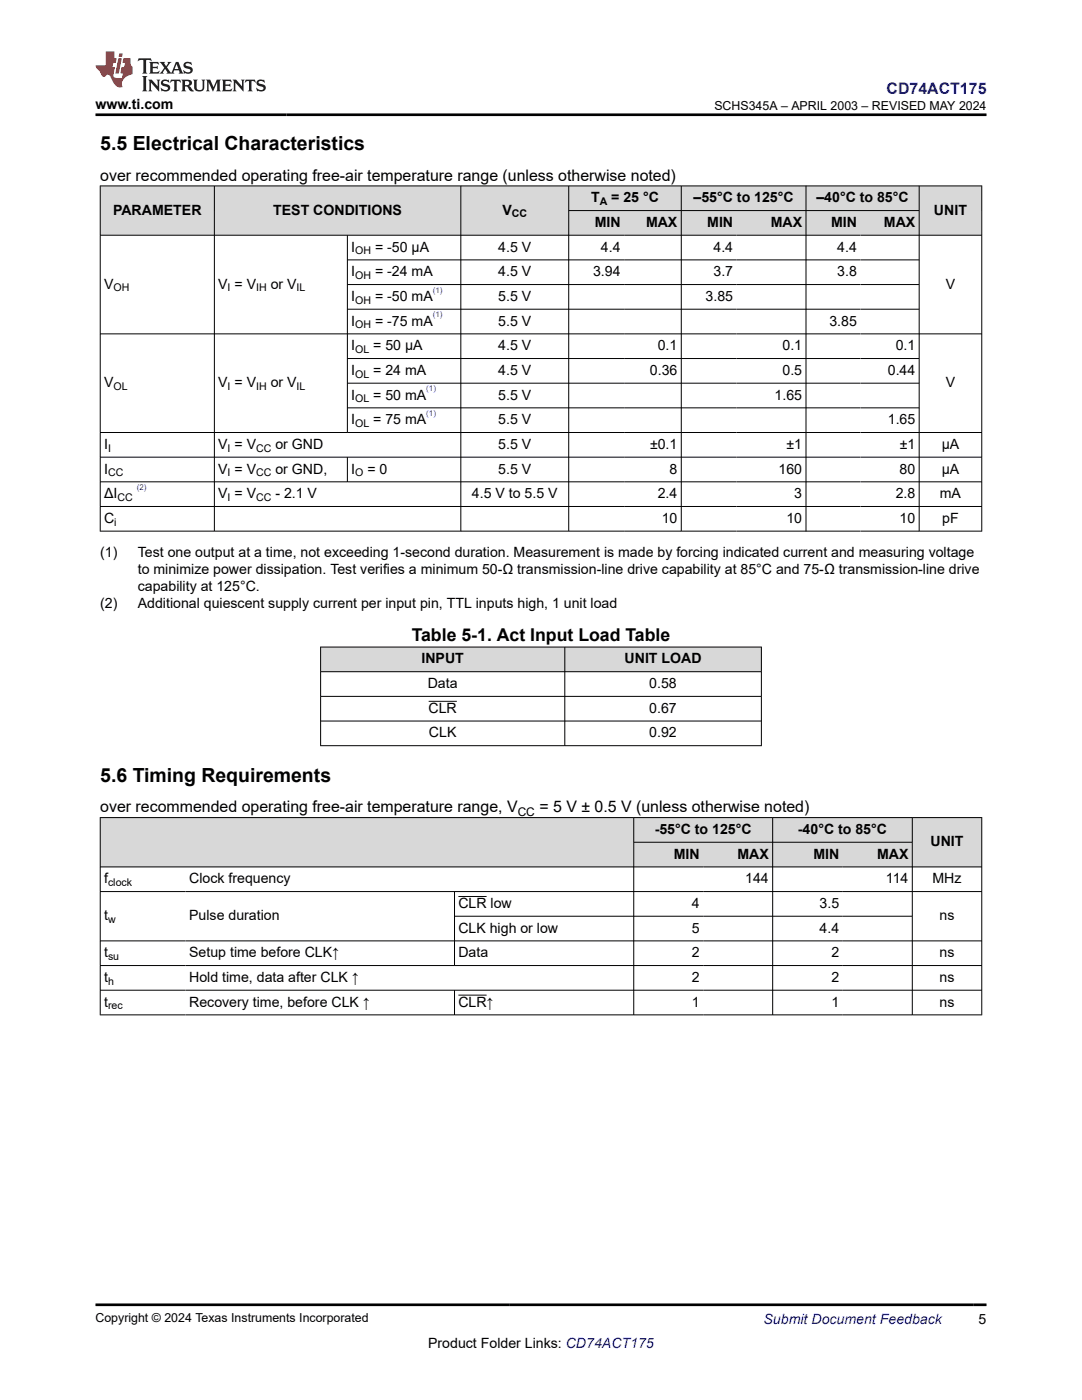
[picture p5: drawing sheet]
<svg xmlns="http://www.w3.org/2000/svg" width="216mm" height="279mm" viewBox="0 0 216 279" stroke-linecap="round" stroke-linejoin="round" font-family="sans-serif">
<defs><g id="words">
<g font-size="3.9">
<text x="20" y="29.9">5.5 Electrical Characteristics</text>
<text x="20" y="156">5.6 Timing Requirements</text>
</g>
<text font-size="3.5" x="82.1" y="128">Table 5-1. Act Input Load Table</text>
<text font-size="3.2" fill="#00f" x="176.9" y="18.7">CD74ACT175</text>
<g font-size="3.2">
<text x="20" y="36.1">over recommended operating free-air temperature range (unless otherwise noted)</text>
<text x="20" y="162.1">over recommended operating free-air temperature range, V</text>
<text x="107.6" y="162.1">= 5 V ± 0.5 V (unless otherwise noted)</text>
</g>
<g font-size="2.8">
<text x="19" y="21.8">www.ti.com</text>
<text x="117.9" y="40.4">T</text>
<text x="122" y="40.4">= 25 °C</text>
<text x="138.4" y="40.4">–55°C to 125°C</text>
<text x="162.9" y="40.4">–40°C to 85°C</text>
<text x="22.6" y="42.8">PARAMETER</text>
<text x="54.5" y="42.8">TEST CONDITIONS</text>
<text x="100.2" y="42.8">V</text>
<text x="118.7" y="45.3">MIN</text>
<text x="128.9" y="45.3">MAX</text>
<text x="141.1" y="45.3">MIN</text>
<text x="153.8" y="45.3">MAX</text>
<text x="165.8" y="45.3">MIN</text>
<text x="176.4" y="45.3">MAX</text>
<text x="186.4" y="42.8">UNIT</text>
<text x="70.1" y="50.2">I</text>
<text x="74.8" y="50.2">= ‐50 μΑ</text>
<text x="99.4" y="50.2">4.5 V</text>
<text x="119.9" y="50.2">4.4</text>
<text x="142.4" y="50.2">4.4</text>
<text x="167.1" y="50.2">4.4</text>
<text x="20.8" y="57.6">V</text>
<text x="43.5" y="57.6">V = V</text>
<text x="54" y="57.6">or V</text>
<text x="70.1" y="55.1">I</text>
<text x="74.8" y="55.1">= ‐24 mA</text>
<text x="99.4" y="55.1">4.5 V</text>
<text x="118.3" y="55.1">3.94</text>
<text x="142.4" y="55.1">3.7</text>
<text x="167.1" y="55.1">3.8</text>
<text x="188.7" y="57.6">V</text>
<text x="70.1" y="60.1">I</text>
<text x="70.1" y="65">I</text>
<text x="74.8" y="60.1">= ‐50 mA</text>
<text x="74.8" y="65">= ‐75 mA</text>
<text x="99.4" y="60.1">5.5 V</text>
<text x="99.4" y="65">5.5 V</text>
<text x="140.8" y="60.1">3.85</text>
<text x="165.5" y="65">3.85</text>
<text x="70.1" y="69.9">I</text>
<text x="74.5" y="69.9">= 50 μA</text>
<text x="99.4" y="69.9">4.5 V</text>
<text x="131.3" y="69.9">0.1</text>
<text x="156.1" y="69.9">0.1</text>
<text x="178.7" y="69.9">0.1</text>
<text x="20.8" y="77.3">V</text>
<text x="43.5" y="77.3">V = V</text>
<text x="54" y="77.3">or V</text>
<text x="70.1" y="74.8">I</text>
<text x="74.5" y="74.8">= 24 mA</text>
<text x="99.4" y="74.8">4.5 V</text>
<text x="129.7" y="74.8">0.36</text>
<text x="156.1" y="74.8">0.5</text>
<text x="177.2" y="74.8">0.44</text>
<text x="188.7" y="77.3">V</text>
<text x="70.1" y="79.7">I</text>
<text x="74.5" y="79.7">= 50 mA</text>
<text x="99.4" y="79.7">5.5 V</text>
<text x="154.6" y="79.7">1.65</text>
<text x="20.8" y="89.6">I</text>
<text x="43.5" y="89.6">V = V</text>
<text x="55" y="89.6">or GND</text>
<text x="70.1" y="84.7">I</text>
<text x="74.5" y="84.7">= 75 mA</text>
<text x="99.4" y="84.7">5.5 V</text>
<text x="99.4" y="89.6">5.5 V</text>
<text x="129.7" y="89.6">±0.1</text>
<text x="156.9" y="89.6">±1</text>
<text x="177.2" y="84.7">1.65</text>
<text x="179.5" y="89.6">±1</text>
<text x="187.9" y="89.6">μA</text>
<text x="20.8" y="94.5">I</text>
<text x="43.5" y="94.5">V = V</text>
<text x="55" y="94.5">or GND,</text>
<text x="70.1" y="94.5">I</text>
<text x="73.3" y="94.5">= 0</text>
<text x="99.4" y="94.5">5.5 V</text>
<text x="133.6" y="94.5">8</text>
<text x="155.4" y="94.5">160</text>
<text x="179.5" y="94.5">80</text>
<text x="187.9" y="94.5">μA</text>
<text x="20.8" y="99.4">ΔI</text>
<text x="43.5" y="99.4">V = V</text>
<text x="55" y="99.4">- 2.1 V</text>
<text x="94.2" y="99.4">4.5 V to 5.5 V</text>
<text x="131.3" y="99.4">2.4</text>
<text x="158.5" y="99.4">3</text>
<text x="178.7" y="99.4">2.8</text>
<text x="187.5" y="99.4">mA</text>
<text x="20.8" y="104.4">C</text>
<text x="132" y="104.4">10</text>
<text x="156.9" y="104.4">10</text>
<text x="179.5" y="104.4">10</text>
<text x="188" y="104.4">pF</text>
<text x="20" y="111.2">(1)</text>
<text x="27.5" y="111.2">Test one output at a time, not exceeding 1-second duration. Measurement is made by forcing indicated current and measuring voltage</text>
<text x="27.5" y="114.5">to minimize power dissipation. Test verifies a minimum 50-Ω transmission-line drive capability at 85°C and 75-Ω transmission-line drive</text>
<text x="27.5" y="117.9">capability at 125°C.</text>
<text x="20" y="121.3">(2)</text>
<text x="27.5" y="121.3">Additional quiescent supply current per input pin, TTL inputs high, 1 unit load</text>
<text x="84.1" y="132.4">INPUT</text>
<text x="85.4" y="137.3">Data</text>
<text x="124.6" y="132.4">UNIT LOAD</text>
<text x="129.6" y="137.3">0.58</text>
<text x="85.5" y="142.3">CLR</text>
<text x="129.6" y="142.3">0.67</text>
<text x="85.6" y="147.2">CLK</text>
<text x="129.6" y="147.2">0.92</text>
<text x="130.6" y="166.4">-55°C to 125°C</text>
<text x="159.2" y="166.4">-40°C to 85°C</text>
<text x="134.4" y="171.4">MIN</text>
<text x="147.1" y="171.4">MAX</text>
<text x="162.3" y="171.4">MIN</text>
<text x="175" y="171.4">MAX</text>
<text x="185.7" y="168.9">UNIT</text>
<text x="20.8" y="176.3">f</text>
<text x="37.8" y="176.3">Clock frequency</text>
<text x="148.7" y="176.3">144</text>
<text x="176.8" y="176.3">114</text>
<text x="186.1" y="176.3">MHz</text>
<text x="20.8" y="183.7">t</text>
<text x="37.8" y="183.7">Pulse duration</text>
<text x="91.5" y="181.2">CLR low</text>
<text x="138" y="181.2">4</text>
<text x="163.5" y="181.2">3.5</text>
<text x="187.5" y="183.7">ns</text>
<text x="20.8" y="191">t</text>
<text x="37.8" y="191">Setup time before CLK↑</text>
<text x="91.5" y="186.1">CLK high or low</text>
<text x="91.5" y="191">Data</text>
<text x="138" y="186.1">5</text>
<text x="138" y="191">2</text>
<text x="163.5" y="186.1">4.4</text>
<text x="165.9" y="191">2</text>
<text x="187.5" y="191">ns</text>
<text x="20.8" y="196">t</text>
<text x="37.8" y="196">Hold time, data after CLK ↑</text>
<text x="138" y="196">2</text>
<text x="165.9" y="196">2</text>
<text x="187.5" y="196">ns</text>
<text x="20.8" y="200.9">t</text>
<text x="37.8" y="200.9">Recovery time, before CLK ↑</text>
<text x="91.5" y="200.9">CLR↑</text>
<text x="138" y="200.9">1</text>
<text x="165.9" y="200.9">1</text>
<text x="187.5" y="200.9">ns</text>
<text x="85.4" y="269">Product Folder Links: CD74ACT175</text>
<text x="195.3" y="264.2">5</text>
</g>
<text font-size="2.8" fill="#00f" x="152.4" y="264.2">Submit Document Feedback</text>
<g font-size="2.5">
<text x="142.5" y="21.9">SCHS345A – APRIL 2003 – REVISED MAY 2024</text>
<text x="19" y="263.9">Copyright © 2024 Texas Instruments Incorporated</text>
</g>
<text font-size="2.4" x="103.3" y="162.8">CC</text>
<g font-size="2.1">
<text x="119.7" y="40.9">A</text>
<text x="102.1" y="43.4">CC</text>
<text x="70.9" y="50.8">OH</text>
<text x="22.6" y="58.2">OH</text>
<text x="45.4" y="58.2">I</text>
<text x="51.1" y="58.2">IH</text>
<text x="59.2" y="58.2">IL</text>
<text x="70.9" y="55.7">OH</text>
<text x="70.9" y="60.6">OH</text>
<text x="70.9" y="65.5">OH</text>
<text x="70.9" y="70.5">OL</text>
<text x="22.6" y="77.9">OL</text>
<text x="45.4" y="77.9">I</text>
<text x="51.1" y="77.9">IH</text>
<text x="59.2" y="77.9">IL</text>
<text x="70.9" y="75.4">OL</text>
<text x="70.9" y="80.3">OL</text>
<text x="70.9" y="85.2">OL</text>
<text x="21.6" y="90.2">I</text>
<text x="21.6" y="95.1">CC</text>
<text x="45.4" y="90.2">I</text>
<text x="45.4" y="95.1">I</text>
<text x="51.1" y="90.2">CC</text>
<text x="51.1" y="95.1">CC</text>
<text x="70.9" y="95.1">O</text>
<text x="23.4" y="100">CC</text>
<text x="45.4" y="100">I</text>
<text x="51.1" y="100">CC</text>
<text x="22.8" y="104.9">i</text>
<text x="21.6" y="176.8">clock</text>
<text x="21.6" y="184.2">w</text>
<text x="21.6" y="191.6">su</text>
<text x="21.6" y="196.5">h</text>
<text x="21.6" y="201.5">rec</text>
</g>
<g font-size="1.6" fill="#00f">
<text x="86.4" y="58.4">(1)</text>
<text x="86.4" y="63.3">(1)</text>
<text x="85.1" y="78.1">(1)</text>
<text x="85.1" y="83">(1)</text>
<text x="27.3" y="97.8">(2)</text>
</g>
</g></defs>
<g fill="#d8d8d8">
<path d="M20 37.1h175.9v4.9h-175.9z" fill-rule="evenodd"/>
<path d="M20.1 37.2h22.6v9.7h-22.6z" fill-rule="evenodd"/>
<path d="M42.8 37.2h49.1v9.7h-49.1z" fill-rule="evenodd"/>
<path d="M92 37.2h21.4v9.7h-21.4z" fill-rule="evenodd"/>
<path d="M113.5 37.2h22.4v4.8h-22.4z" fill-rule="evenodd"/>
<path d="M136 37.2h24.8v4.8h-24.8z" fill-rule="evenodd"/>
<path d="M160.9 37.2h22.5v4.8h-22.5z" fill-rule="evenodd"/>
<path d="M183.5 37.2h12.3v9.7h-12.3z" fill-rule="evenodd"/>
<path d="M113.5 42.1h11v4.8h-11z" fill-rule="evenodd"/>
<path d="M124.5 42.1h11.4v4.8h-11.4z" fill-rule="evenodd"/>
<path d="M136 42.1h11v4.8h-11z" fill-rule="evenodd"/>
<path d="M147 42.1h13.8v4.8h-13.8z" fill-rule="evenodd"/>
<path d="M160.9 42.1h10.8v4.8h-10.8z" fill-rule="evenodd"/>
<path d="M171.7 42.1h11.7v4.8h-11.7z" fill-rule="evenodd"/>
</g>
<g fill="none" stroke="#000" stroke-width=".2">
<path d="M19.9 37.1h176.1M20 37v69.1M42.8 37v69.1M92 37v69.1M113.5 37v69.1M135.9 37v69.1M160.8 37v69.1M183.4 37v69.1M195.9 37v69.1M19.9 46.9h176.1M69.3 46.9v39.5M69.3 51.9h114.2"/>
<path d="M69.3 56.8h114.2M113.5 42h70M19.9 66.6h176.1M69.3 61.7h114.2M69.3 71.6h114.2M69.3 76.5h114.2M19.9 86.3h176.1M19.9 91.2h176.1M19.9 96.2h176.1M69.3 91.2v5M69.3 81.4h114.2M19.9 101.1h176.1"/>
<path d="M19.9 106h176.1"/>
</g>
<g fill="#d8d8d8">
<path d="M64 129.1h87.9v5h-87.9z" fill-rule="evenodd"/>
<path d="M64 129.2h48.6v4.8h-48.6z" fill-rule="evenodd"/>
<path d="M112.8 129.2h39.1v4.8h-39.1z" fill-rule="evenodd"/>
</g>
<path d="M63.9 129.1h88.1M63.9 134.1h88.1M63.9 139h88.1M64 129.1v19.8M85.5 140h5.7M112.7 129.1v19.8M151.9 129.1v19.8M63.9 143.9h88.1M63.9 148.8h88.1" fill="none" stroke="#000" stroke-width=".2"/>
<g fill="#d8d8d8">
<path d="M20 163.2h175.9v4.9h-175.9z" fill-rule="evenodd"/>
<path d="M20.1 163.2h106.3v9.7h-106.3z" fill-rule="evenodd"/>
<path d="M126.5 163.2h27.6v4.8h-27.6z" fill-rule="evenodd"/>
<path d="M154.2 163.2h27.8v4.8h-27.8z" fill-rule="evenodd"/>
<path d="M182.1 163.2h13.7v9.7h-13.7z" fill-rule="evenodd"/>
<path d="M126.5 168.2h13.8v4.7h-13.8z" fill-rule="evenodd"/>
<path d="M140.3 168.2h13.8v4.7h-13.8z" fill-rule="evenodd"/>
<path d="M154.2 168.2h14v4.7h-14z" fill-rule="evenodd"/>
<path d="M168.2 168.2h13.8v4.7h-13.8z" fill-rule="evenodd"/>
</g>
<g fill="none" stroke="#000" stroke-width=".2">
<path d="M19.9 163.2h176.1M19.9 173h176.1M19.9 177.9h176.1M20 163.1v39.5M90.7 177.9v14.9M91.5 178.9h5.6M126.5 163.1v39.5M126.5 168.1h55.6M154.2 163.1v39.5M182 163.1v39.5M195.9 163.1v39.5M19.9 187.8h176.1"/>
<path d="M19.9 192.7h176.1M19.9 197.6h176.1M90.7 197.6v5M90.7 182.9h91.4M91.5 198.6h5.6M19.9 202.5h176.1"/>
</g>
<path d="M27.7 11.6l-.2 .6 .5-.2h.6v.1v2.2l-.2 .4h1l-.2-.4v-2.2v-.1h.5l.5 .2-.1-.6zM29.8 12.4l.2 .3v1.6l-.2 .4h1.9l.1-.6a1.08 1.08 0 0 1-1.3 .2v-.7h.6l.4 .2v-.7l-.4 .2h-.6v-.5l.2-.2a1 1 0 0 1 1 .3l-.1-.5zM31.8 12.4l1 1.1-1 1.2h.9l-.2-.2 .4-.8 .5 .8-.2 .2h1.6l-.2-.2 .1-.5h1l.1 .5-.1 .2h.9l-.2-.4-.8-1.9h-.5l-1 2.1-.8-1.1 .9-1h-.8l.2 .2-.5 .6-.3-.6 .1-.2zM35.2 12.8l.4 1h-.8zM36.8 12.5a.65 .65 0 0 0-.2 .7 .65 .65 0 0 0 .6 .5l.7 .1 .1 .3a.79 .79 0 0 1-.7 .4 .79 .79 0 0 1-.7-.5l.1 .7 .2-.1a.93 .93 0 0 0 1.1 0 .93 .93 0 0 0 .4-.9 1.46 1.46 0 0 0-1.2-.6l-.1-.3a1.09 1.09 0 0 1 1.2 .2l-.2-.6-.1 .1-.6-.2zM28.4 15.2l.2 .4v2.2l-.2 .4h1l-.2-.4v-2.2l.2-.4zM29.6 15.9l.2 .4v1.5l-.2 .4h.8l-.3-.4v-1.3l1.7 1.8v-2l.2-.4h-.8l.2 .2 .1 1.1-1.2-1.3zM32.3 16a.65 .65 0 0 0-.2 .8 .65 .65 0 0 0 .7 .4l.6 .2 .1 .2a.79 .79 0 0 1-.7 .4 .79 .79 0 0 1-.7-.5l.1 .7 .2-.1a.93 .93 0 0 0 1.1 .1 .93 .93 0 0 0 .4-1 1.46 1.46 0 0 0-1.2-.5l-.1-.4a1.09 1.09 0 0 1 1.2 .2l-.2-.6-.1 .1-.6-.1zM34.1 15.9l-.1 .6a.63 .63 0 0 1 .7-.3l.1 1.6-.3 .4h1l-.2-.4v-1.6a.66 .66 0 0 1 .8 .3l-.1-.6zM36.2 15.9l.2 .4v1.5l-.2 .4h.9l-.2-.2v-.7h.5l.1 .2a.79 .79 0 0 0 1.2 .6l-1-.9a.61 .61 0 0 0 .6-.6 .61 .61 0 0 0-.5-.7zM36.9 16.2h.2a.47 .47 0 0 1 .5 .1 .47 .47 0 0 1 .1 .5l-.2 .1-.6 .1zM38.5 15.9l.2 .2a2.27 2.27 0 0 0 .4 2 1.04 1.04 0 0 0 1.7-.7v-1.3l.2-.2h-.8l.2 .4v1.1a.6 .6 0 0 1-.6 .6 .6 .6 0 0 1-.6-.6v-1.1l.3-.4zM41.1 15.9l.2 .4v1.5l-.2 .4h.7l-.2-.4v-1.4l.9 1.9 .8-1.9v1.4l-.2 .4h1l-.3-.4v-1.5l.3-.4h-.8l-.7 1.5-.7-1.5zM44.3 15.9l.2 .4v1.5l-.2 .4h1.9l.1-.6a1.09 1.09 0 0 1-1.3 .2v-.7h.6l.4 .2v-.6l-.4 .2h-.6v-.6l.2-.1a1.01 1.01 0 0 1 1 .3l-.1-.6zM46.4 15.9l.3 .4v1.5l-.3 .4h.8l-.2-.4v-1.3l1.6 1.8v-2l.2-.4h-.7l.2 .2v1.1l-1.2-1.3zM49 15.9l-.1 .6a.63 .63 0 0 1 .8-.3v1.6l-.3 .4h1l-.2-.4v-1.6a.66 .66 0 0 1 .8 .3l-.1-.6zM51.4 16a.65 .65 0 0 0-.2 .8 .65 .65 0 0 0 .6 .4l.6 .2 .2 .2a.79 .79 0 0 1-.8 .4 .79 .79 0 0 1-.6-.5l.1 .7 .2-.1a.93 .93 0 0 0 1 .1 .93 .93 0 0 0 .5-1 1.46 1.46 0 0 0-1.3-.5l-.1-.4a1.09 1.09 0 0 1 1.3 .2l-.2-.6-.2 .1-.5-.1z" fill="#231f20"/>
<path d="M21.1 10.3v2.7h-2.1l.1 .4 .9 1a.95 .95 0 0 0 .9 .9 .59 .59 0 0 1 .6-.4 .59 .59 0 0 1 .5 .3l.4 .8a1.59 1.59 0 0 0 2.1 1.4 1.61 1.61 0 0 1 1-2.3l1-.3-.1-1.5a1.59 1.59 0 0 1-.4-1.7h-1.4l-.2 .9h.5l-.1 .9h-.5l-.2 .9v.3l.4 .1-.2 .9h-.6a.73 .73 0 0 1-1.1-.7l.3-1.5h-.5l.2-.9h.5l.2-.9h-.5v-1.3zM23.6 11.6l-.6 3.1h.7l.6-3.1zM23.8 10.7l-.1 .6h.7l.1-.6z" fill="#ed1c24"/>
<path d="M19 22.9h177.8M19 260.4h177.8" fill="none" stroke="#000" stroke-width=".53"/>
<use href="#words"/>
</svg>
